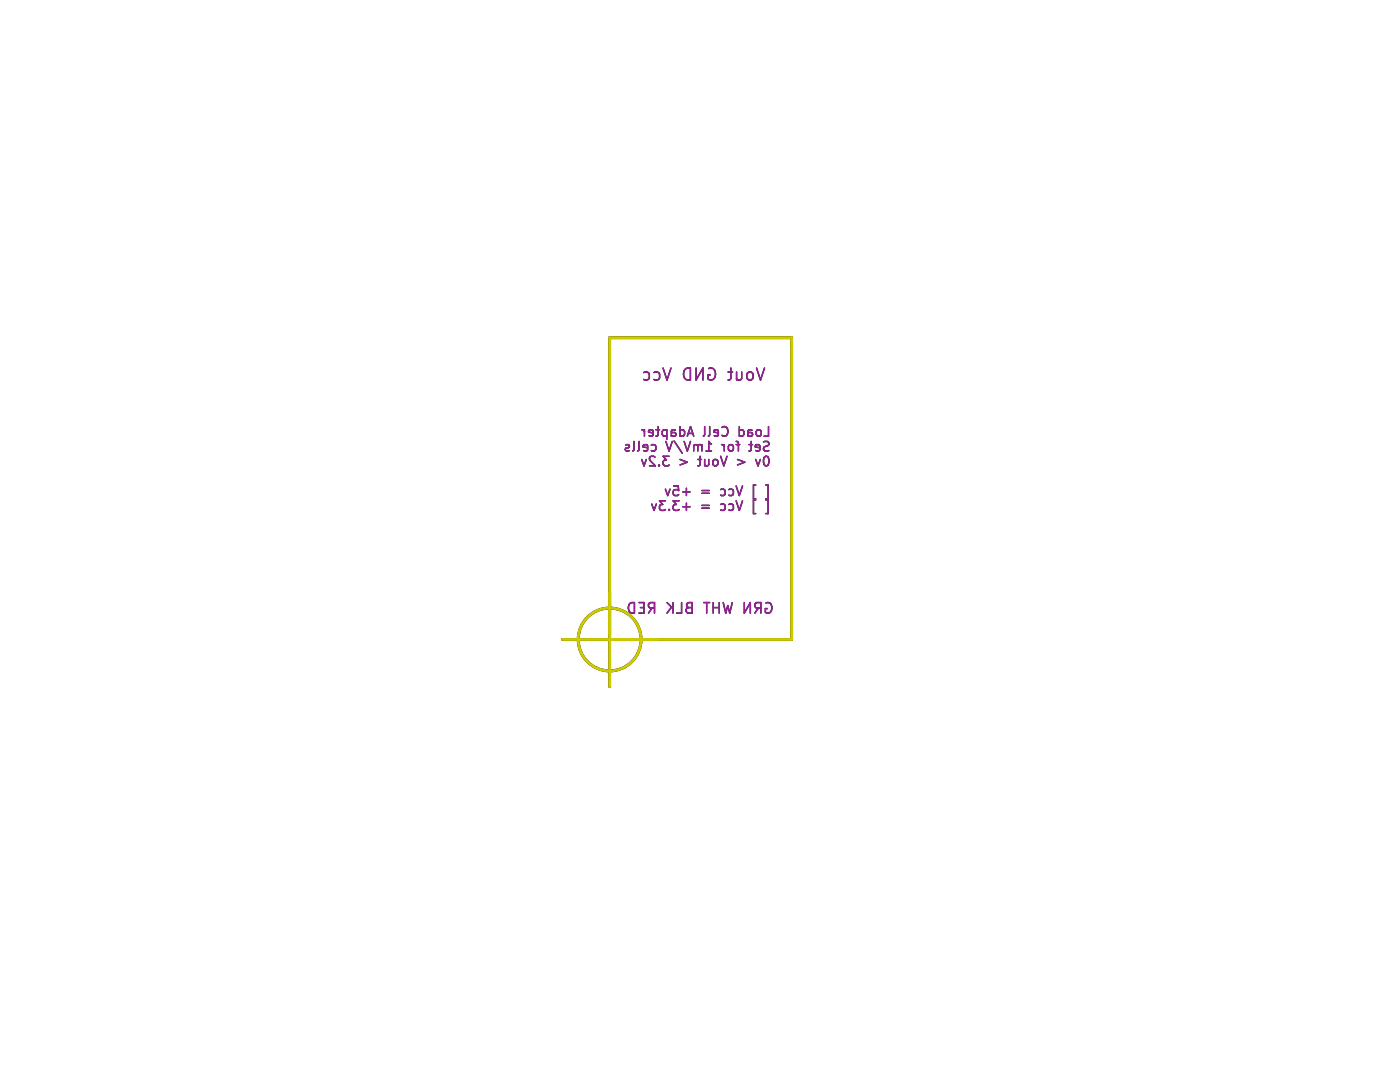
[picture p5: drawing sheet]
<svg xmlns="http://www.w3.org/2000/svg" width="279mm" height="216mm" viewBox="0 0 279 216" stroke-linecap="round" stroke-linejoin="round" font-family="sans-serif">
<g fill="none" stroke="#000" stroke-width=".29">
<path d="M128.5 74.3l.6-.1 .5 .5v.7l-.2 .3-.3 .1-.6-.1M130.5 74.3l.7-.1 .4 .5v.7l-.2 .3-.2 .1-.7-.1M132.3 73.4l.8 2.4 .8-2.4M136.6 73.8l.6-.4h.6v2.4a1.25 1.25 0 0 1-1.3-.6 1.25 1.25 0 0 1 .1-1.4zM138.9 73.4v2.4l1.4-2.4v2.4M141.4 73.6a.99 .99 0 0 1 1.1 .1 .99 .99 0 0 1 .3 1.1 .9 .9 0 0 1-.5 .9 .9 .9 0 0 1-1-.1v-.8h.5M145.3 74.2h.9M145.9 73.4v2.1l-.2 .2-.4 .1M147 74.2v1.6M148 74.2l-.1 1.5a.65 .65 0 0 1-.9-.1M149.2 74.5a.65 .65 0 0 1 .6-.3 .65 .65 0 0 1 .5 .5v.7a.65 .65 0 0 1-.6 .4 .65 .65 0 0 1-.7-.4zM151 73.4l.8 2.4 .8-2.4"/>
<path d="M124.9 88.8l.4-.1 .3 .3-.1 .3-.6 .1v.5h.7M126.5 88.1v1.6l-.3 .3M127.5 88.1v1.6l-.3 .3M128.1 85.8h.3l.2 .3M128.1 91.7l.4 1.3 .5-1.3M128.6 85.8v1.2M129.3 89.4l-1-.2 .1-.4 .6-.1 .3 .3-.1 .9h-.8M130 88.8l.5-.1 .4 .4v.5l-.2 .3h-.7M130.3 86.4l-.9-.2 .1-.4h.6l.2 .2v.9h-.8M130.7 91.2l-.3-.2-.6 .1a.52 .52 0 0 0-.1 .8l1.1 1.1h-1.2M130.9 85.8h.7M131.3 85.1v1.7v.1l-.4 .1"/>
<path d="M131.5 92.8v.2M132.8 97.6l.5 1.3 .4-1.3M132.8 99.9h-1.2l.7 .8a.52 .52 0 0 0-.7 .3v.5l.2 .3h.7l.3-.1M132.9 88.1l.6 1.9 .7-1.9M133.1 85.8h-.6l-.3 .3v.6l.1 .2h.8M133.1 85.8v1.9M133.5 91h-1.2l.7 .8a.52 .52 0 0 0-.7 .3v.5l.2 .3 .8 .1 .2-.2M134 86.2l.6 .1a.38 .38 0 0 1 .3 .4 .38 .38 0 0 1-.3 .3l-.6-.1M134.4 97h1v.9l-.2-.2-.7 .1-.2 .3 .1 .6 .3 .2h.5l.2-.2M134.5 88l1.7 2.4M134.8 85.8h-.7l-.1 1.2M135.5 99.9h-1.2l.7 .8a.52 .52 0 0 0-.7 .3v.5l.2 .3h.8l.2-.1"/>
<path d="M135.7 85.8h.6l.3 .3v.6l-.2 .2h-.7M135.7 85.1v1.9M135.7 91.7l1.5 .5-1.5 .6M136.3 98.2h1.4M136.5 88.1l.7 1.9 .6-1.9M137 97.4v1.5M137.2 87l.6-1.9 .6 1.9M137.4 86.5h.9M139.3 89l-.3-.3-.5 .1-.1 1.2M139.3 89v1M139.3 91.7h.7M139.7 91v1.7l-.1 .2-.3 .1"/>
<path d="M140.1 88.9a.47 .47 0 0 0-.8 .1M140.1 88.7v1.3M140.1 97.9h1.4M140.1 98.4h1.4M140.6 85.1v1.7l-.2 .2M140.6 91.7v1.3M140.9 90h1.1M141.4 91.7v1.2a.52 .52 0 0 1-.8-.1M141.6 85.1v1.7l-.2 .2M142 88.6l-.6-.5v1.9M142.4 91.9a.52 .52 0 0 1 .5-.2 .52 .52 0 0 1 .4 .3v.6a.52 .52 0 0 1-.5 .4 .52 .52 0 0 1-.5-.4zM143.4 86.4l-.9-.2v-.4h.6l.3 .2-.1 .9h-.8"/>
<path d="M143.8 97.7l.6-.1 .3 .4v.5l-.2 .3h-.7M143.8 91l.7 2 .6-2M144 88.7l.4 .1 .1 .3M144.1 85.3a.77 .77 0 0 1 .9 0 .77 .77 0 0 1 .3 .9 .72 .72 0 0 1-.4 .7 .72 .72 0 0 1-.8-.1M144.5 88.7v1.3M145.5 88.9a.52 .52 0 0 1 .5-.2 .52 .52 0 0 1 .4 .4v.5a.52 .52 0 0 1-.5 .4 .52 .52 0 0 1-.5-.4zM145.5 97.7l.5-.1 .4 .4v.5l-.2 .3h-.7M146.9 88.1l.4 .1 .1 .2v1.6M146.9 88.7h.7M146.9 97l.6 1.9 .7-1.9M146.9 99.9l.6 1.9 .7-1.9M147.2 91.7l1.4 .5-1.4 .6"/>
<path d="M147.5 85.8h.6l.4 .3v.6l-.2 .2h-.8M147.5 85.1v1.9M149.3 86.2l.6 .1a.38 .38 0 0 1 .3 .4 .38 .38 0 0 1-.3 .3l-.6-.1M149.5 88.7h.7M149.9 88.1v1.6l-.1 .2-.3 .1M150.1 85.8h-.7l-.1 1.2M150.8 91.7l.5 1.3 .4-1.3M150.8 96.8h-.4v2.7h.4M150.8 99.8h-.4v2.7h.4M151 85.9a.52 .52 0 0 1 .5-.2 .52 .52 0 0 1 .4 .4v.6a.52 .52 0 0 1-.5 .3 .52 .52 0 0 1-.5-.3zM151.6 89.4l-.9-.2 .1-.4 .6-.1 .2 .3v.9h-.8M152.4 88.2l.7-.1 .3 .2v.5l-.8 .4-.2 .4 .3 .4 .8-.1"/>
<path d="M152.6 91.2l.4-.2a1.2 1.2 0 0 1 0 2l-.4-.2a1.61 1.61 0 0 1 0-1.6zM152.8 96.8h.5v2.7h-.5M152.8 99.8h.5v2.7h-.5M153.4 85.1v1.9h-.9M130.1 100.6l.4 1.2 .5-1.2M133.5 101.7v.1M136.3 101.1h1.4M137 100.4v1.4M140.1 100.8h1.4M140.1 101.4h1.4M143.8 100.7l.6-.1 .3 .3v.6l-.2 .3h-.7M145.5 100.7l.5-.1 .4 .3v.6l-.2 .3h-.7"/>
<path d="M125.6 120.5l.5-.3h.5v2.1a1.1 1.1 0 0 1-1.1-.5 1.1 1.1 0 0 1 .1-1.3zM127.5 120.2h1v2.1h-1M127.8 121.2h.7M130.1 121.3l-.7 1M130.6 121.3h-.8a.57 .57 0 0 1-.4-.5 .57 .57 0 0 1 .4-.6h.8v2.1M133.1 120.2l1.2 1.2M134 121.1l-.9 1.2M134.3 120.2v2.1M136 120.2v2.1h-1M137.1 120.4l.3-.2h.7v2.1h-.8a.56 .56 0 0 1-.4-.6 .56 .56 0 0 1 .5-.5l-.2-.1a.48 .48 0 0 1-.1-.7zM137.4 121.2h.7M140.4 120.2h1.2"/>
<path d="M141 120.2v2.1M142.3 121.2h1.2M142.3 120.2v2.1M143.5 120.2v2.1M144.3 120.2l.5 2.1 .4-1.5 .4 1.5 .5-2.1M148.5 120.2v2.1l1.2-2.1v2.1M151.3 121.3l-.7 1M151.8 121.3h-.8a.57 .57 0 0 1-.4-.5 .57 .57 0 0 1 .4-.6h.8v2.1M152.8 120.3a.97 .97 0 0 1 1.2 .4 .97 .97 0 0 1-.1 1.1 .73 .73 0 0 1-1.2 .3v-.7h.4"/>
</g>
<g fill="none" stroke="#000" stroke-width=".56">
<path d="M112.3 127.6h45.7v-60.2h-36.3v69.6"/>
<circle cx="121.7" cy="127.6" r="6.3"/>
</g>
<g fill="none" stroke="#982296" stroke-width=".29">
<path d="M128.5 74.3l.6-.1 .5 .5v.7l-.2 .3-.3 .1-.6-.1M130.5 74.3l.7-.1 .4 .5v.7l-.2 .3-.2 .1-.7-.1M132.3 73.4l.8 2.4 .8-2.4M136.6 73.8l.6-.4h.6v2.4a1.25 1.25 0 0 1-1.3-.6 1.25 1.25 0 0 1 .1-1.4zM138.9 73.4v2.4l1.4-2.4v2.4M141.4 73.6a.99 .99 0 0 1 1.1 .1 .99 .99 0 0 1 .3 1.1 .9 .9 0 0 1-.5 .9 .9 .9 0 0 1-1-.1v-.8h.5M145.3 74.2h.9M145.9 73.4v2.1l-.2 .2-.4 .1M147 74.2v1.6M148 74.2l-.1 1.5a.65 .65 0 0 1-.9-.1M149.2 74.5a.65 .65 0 0 1 .6-.3 .65 .65 0 0 1 .5 .5v.7a.65 .65 0 0 1-.6 .4 .65 .65 0 0 1-.7-.4zM151 73.4l.8 2.4 .8-2.4"/>
<path d="M124.9 88.8l.4-.1 .3 .3-.1 .3-.6 .1v.5h.7M126.5 88.1v1.6l-.3 .3M127.5 88.1v1.6l-.3 .3M128.1 85.8h.3l.2 .3M128.1 91.7l.4 1.3 .5-1.3M128.6 85.8v1.2M129.3 89.4l-1-.2 .1-.4 .6-.1 .3 .3-.1 .9h-.8M130 88.8l.5-.1 .4 .4v.5l-.2 .3h-.7M130.3 86.4l-.9-.2 .1-.4h.6l.2 .2v.9h-.8M130.7 91.2l-.3-.2-.6 .1a.52 .52 0 0 0-.1 .8l1.1 1.1h-1.2M130.9 85.8h.7M131.3 85.1v1.7v.1l-.4 .1"/>
<path d="M131.5 92.8v.2M132.8 97.6l.5 1.3 .4-1.3M132.8 99.9h-1.2l.7 .8a.52 .52 0 0 0-.7 .3v.5l.2 .3h.7l.3-.1M132.9 88.1l.6 1.9 .7-1.9M133.1 85.8h-.6l-.3 .3v.6l.1 .2h.8M133.1 85.8v1.9M133.5 91h-1.2l.7 .8a.52 .52 0 0 0-.7 .3v.5l.2 .3 .8 .1 .2-.2M134 86.2l.6 .1a.38 .38 0 0 1 .3 .4 .38 .38 0 0 1-.3 .3l-.6-.1M134.4 97h1v.9l-.2-.2-.7 .1-.2 .3 .1 .6 .3 .2h.5l.2-.2M134.5 88l1.7 2.4M134.8 85.8h-.7l-.1 1.2M135.5 99.9h-1.2l.7 .8a.52 .52 0 0 0-.7 .3v.5l.2 .3h.8l.2-.1"/>
<path d="M135.7 85.8h.6l.3 .3v.6l-.2 .2h-.7M135.7 85.1v1.9M135.7 91.7l1.5 .5-1.5 .6M136.3 98.2h1.4M136.5 88.1l.7 1.9 .6-1.9M137 97.4v1.5M137.2 87l.6-1.9 .6 1.9M137.4 86.5h.9M139.3 89l-.3-.3-.5 .1-.1 1.2M139.3 89v1M139.3 91.7h.7M139.7 91v1.7l-.1 .2-.3 .1"/>
<path d="M140.1 88.9a.47 .47 0 0 0-.8 .1M140.1 88.7v1.3M140.1 97.9h1.4M140.1 98.4h1.4M140.6 85.1v1.7l-.2 .2M140.6 91.7v1.3M140.9 90h1.1M141.4 91.7v1.2a.52 .52 0 0 1-.8-.1M141.6 85.1v1.7l-.2 .2M142 88.6l-.6-.5v1.9M142.4 91.9a.52 .52 0 0 1 .5-.2 .52 .52 0 0 1 .4 .3v.6a.52 .52 0 0 1-.5 .4 .52 .52 0 0 1-.5-.4zM143.4 86.4l-.9-.2v-.4h.6l.3 .2-.1 .9h-.8"/>
<path d="M143.8 97.7l.6-.1 .3 .4v.5l-.2 .3h-.7M143.8 91l.7 2 .6-2M144 88.7l.4 .1 .1 .3M144.1 85.3a.77 .77 0 0 1 .9 0 .77 .77 0 0 1 .3 .9 .72 .72 0 0 1-.4 .7 .72 .72 0 0 1-.8-.1M144.5 88.7v1.3M145.5 88.9a.52 .52 0 0 1 .5-.2 .52 .52 0 0 1 .4 .4v.5a.52 .52 0 0 1-.5 .4 .52 .52 0 0 1-.5-.4zM145.5 97.7l.5-.1 .4 .4v.5l-.2 .3h-.7M146.9 88.1l.4 .1 .1 .2v1.6M146.9 88.7h.7M146.9 97l.6 1.9 .7-1.9M146.9 99.9l.6 1.9 .7-1.9M147.2 91.7l1.4 .5-1.4 .6"/>
<path d="M147.5 85.8h.6l.4 .3v.6l-.2 .2h-.8M147.5 85.1v1.9M149.3 86.2l.6 .1a.38 .38 0 0 1 .3 .4 .38 .38 0 0 1-.3 .3l-.6-.1M149.5 88.7h.7M149.9 88.1v1.6l-.1 .2-.3 .1M150.1 85.8h-.7l-.1 1.2M150.8 91.7l.5 1.3 .4-1.3M150.8 96.8h-.4v2.7h.4M150.8 99.8h-.4v2.7h.4M151 85.9a.52 .52 0 0 1 .5-.2 .52 .52 0 0 1 .4 .4v.6a.52 .52 0 0 1-.5 .3 .52 .52 0 0 1-.5-.3zM151.6 89.4l-.9-.2 .1-.4 .6-.1 .2 .3v.9h-.8M152.4 88.2l.7-.1 .3 .2v.5l-.8 .4-.2 .4 .3 .4 .8-.1"/>
<path d="M152.6 91.2l.4-.2a1.2 1.2 0 0 1 0 2l-.4-.2a1.61 1.61 0 0 1 0-1.6zM152.8 96.8h.5v2.7h-.5M152.8 99.8h.5v2.7h-.5M153.4 85.1v1.9h-.9M130.1 100.6l.4 1.2 .5-1.2M133.5 101.7v.1M136.3 101.1h1.4M137 100.4v1.4M140.1 100.8h1.4M140.1 101.4h1.4M143.8 100.7l.6-.1 .3 .3v.6l-.2 .3h-.7M145.5 100.7l.5-.1 .4 .3v.6l-.2 .3h-.7"/>
<path d="M125.6 120.5l.5-.3h.5v2.1a1.1 1.1 0 0 1-1.1-.5 1.1 1.1 0 0 1 .1-1.3zM127.5 120.2h1v2.1h-1M127.8 121.2h.7M130.1 121.3l-.7 1M130.6 121.3h-.8a.57 .57 0 0 1-.4-.5 .57 .57 0 0 1 .4-.6h.8v2.1M133.1 120.2l1.2 1.2M134 121.1l-.9 1.2M134.3 120.2v2.1M136 120.2v2.1h-1M137.1 120.4l.3-.2h.7v2.1h-.8a.56 .56 0 0 1-.4-.6 .56 .56 0 0 1 .5-.5l-.2-.1a.48 .48 0 0 1-.1-.7zM137.4 121.2h.7M140.4 120.2h1.2"/>
<path d="M141 120.2v2.1M142.3 121.2h1.2M142.3 120.2v2.1M143.5 120.2v2.1M144.3 120.2l.5 2.1 .4-1.5 .4 1.5 .5-2.1M148.5 120.2v2.1l1.2-2.1v2.1M151.3 121.3l-.7 1M151.8 121.3h-.8a.57 .57 0 0 1-.4-.5 .57 .57 0 0 1 .4-.6h.8v2.1M152.8 120.3a.97 .97 0 0 1 1.2 .4 .97 .97 0 0 1-.1 1.1 .73 .73 0 0 1-1.2 .3v-.7h.4"/>
</g>
<g fill="none" stroke="#cdca00" stroke-width=".56">
<path d="M112.3 127.6h45.7v-60.2h-36.3v69.6"/>
<circle cx="121.7" cy="127.6" r="6.3"/>
</g>
</svg>
